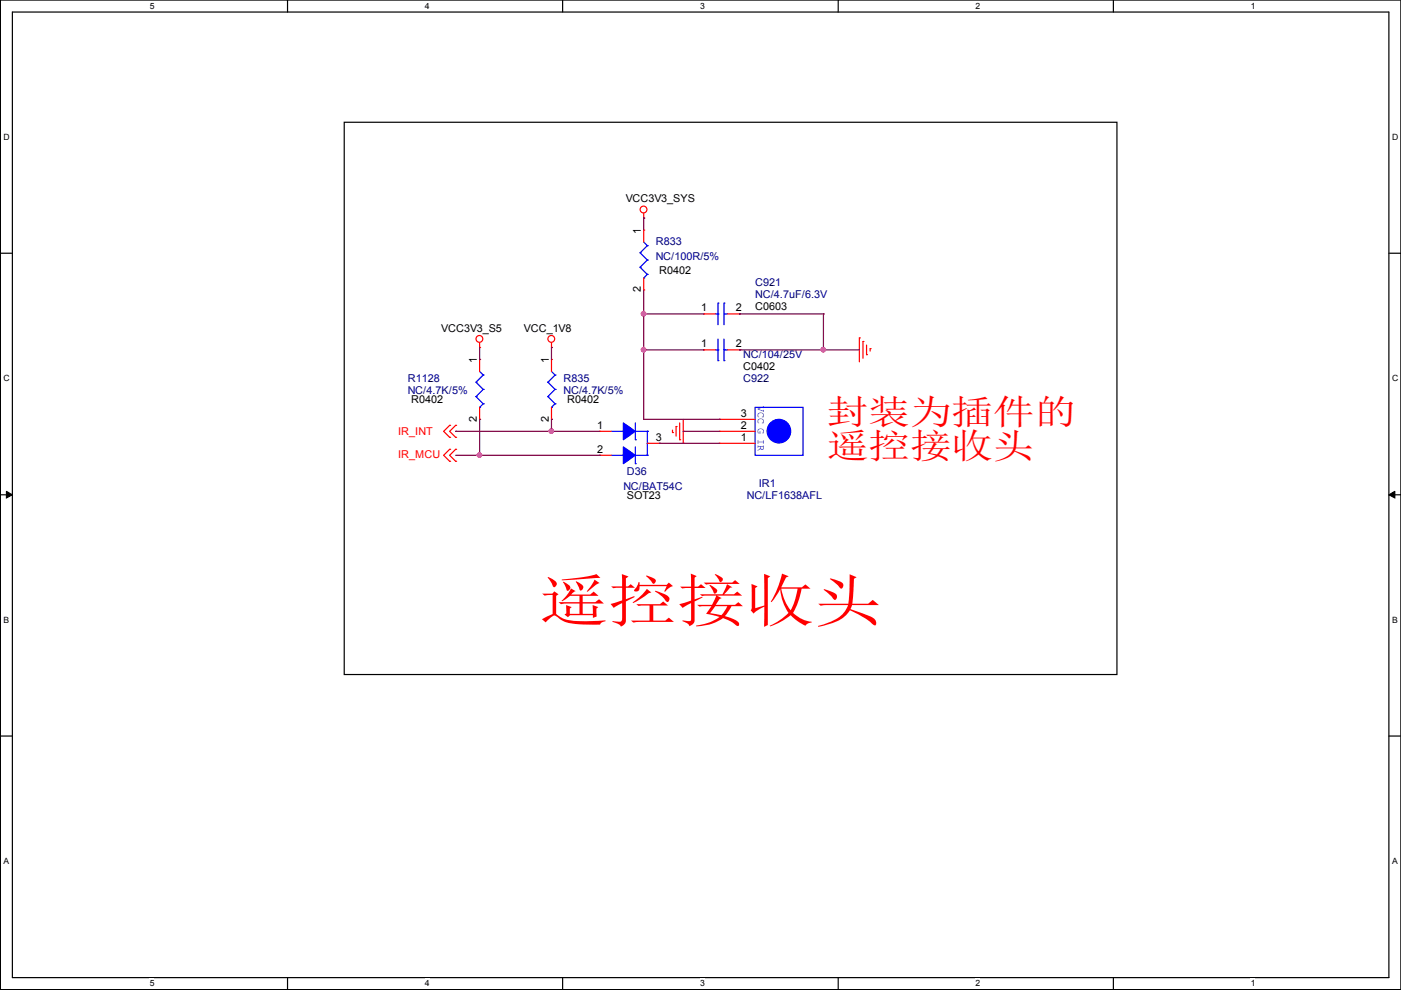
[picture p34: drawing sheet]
<svg xmlns="http://www.w3.org/2000/svg" width="297mm" height="210mm" viewBox="0 0 297 210" stroke-linecap="round" stroke-linejoin="round" font-family="sans-serif">
<defs><g id="words">
<text font-size="12.2" fill="#f00" x="114.4" y="131.7">遥控接收头</text>
<g font-size="7.4" fill="#f00">
<text x="175.3" y="89.8">封装为插件的</text>
<text x="175.3" y="97.2">遥控接收头</text>
</g>
<g font-size="2.3">
<text x="132.7" y="42.9">VCC3V3_SYS</text>
<text x="135.9" y="49.5" transform="rotate(-90 135.9 49.5)">1</text>
<text x="139.8" y="58.1">R0402</text>
<text x="135.9" y="62" transform="rotate(-90 135.9 62)">2</text>
<text x="148.7" y="66">1</text>
<text x="156" y="66">2</text>
<text x="160.1" y="65.7">C0603</text>
<text x="93.6" y="70.3">VCC3V3_S5</text>
<text x="111.1" y="70.3">VCC_1V8</text>
<text x="101.1" y="77" transform="rotate(-90 101.1 77)">1</text>
<text x="116.3" y="77" transform="rotate(-90 116.3 77)">1</text>
<text x="148.7" y="73.6">1</text>
<text x="156" y="73.6">2</text>
<text x="157.6" y="78.4">C0402</text>
<text x="87.2" y="85.5">R0402</text>
<text x="101.1" y="89.4" transform="rotate(-90 101.1 89.4)">2</text>
<text x="116.3" y="89.4" transform="rotate(-90 116.3 89.4)">2</text>
<text x="120.2" y="85.5">R0402</text>
<text x="157.1" y="88.3">3</text>
<text x="126.6" y="90.9">1</text>
<text x="126.6" y="95.9">2</text>
<text x="139" y="93.4">3</text>
<text x="157.1" y="93.4">1</text>
<text x="157.1" y="90.9">2</text>
<text x="132.9" y="105.8">SOT23</text>
</g>
<g font-size="2.3" fill="#000080">
<text x="139" y="52">R833</text>
<text x="139" y="55">NC/100R/5%</text>
<text x="160.1" y="60.6">C921</text>
<text x="160.1" y="63.2">NC/4.7uF/6.3V</text>
<text x="157.6" y="75.9">NC/104/25V</text>
<text x="86.4" y="81">R1128</text>
<text x="86.4" y="83.5">NC/4.7K/5%</text>
<text x="119.5" y="81">R835</text>
<text x="119.5" y="83.5">NC/4.7K/5%</text>
<text x="157.6" y="81">C922</text>
<text x="132.9" y="100.8">D36</text>
<text x="132.2" y="103.8">NC/BAT54C</text>
<text x="158.3" y="105.8">NC/LF1638AFL</text>
<text x="160.9" y="103.3">IR1</text>
</g>
<text font-size="2.3" fill="#00f" x="160.7" y="86.1" transform="rotate(90 160.7 86.1)">VCC G IR</text>
<g font-size="2.3" fill="#f00">
<text x="84.4" y="92.1">IR_INT</text>
<text x="84.4" y="97.2">IR_MCU</text>
</g>
<g font-size="1.8">
<text x="31.7" y="1.9">5</text>
<text x="90.1" y="1.9">4</text>
<text x="148.4" y="1.9">3</text>
<text x="206.8" y="1.9">2</text>
<text x="265.2" y="1.9">1</text>
<text x=".8" y="29.7">D</text>
<text x="295.1" y="29.7">D</text>
<text x=".8" y="80.9">C</text>
<text x="295.1" y="80.9">C</text>
<text x=".8" y="132.1">B</text>
<text x="295.1" y="132.1">B</text>
<text x=".8" y="183.2">A</text>
<text x="295.1" y="183.2">A</text>
<text x="31.7" y="209.1">5</text>
<text x="90.1" y="209.1">4</text>
<text x="148.4" y="209.1">3</text>
<text x="206.8" y="209.1">2</text>
<text x="265.2" y="209.1">1</text>
</g>
</g></defs>
<path d="M.1 0h296.9v209.8h-296.9zM2.6 2.6h291.9v204.7h-291.9z" fill="none" stroke="#000" stroke-width=".25"/>
<g fill="#fff">
<path d="M31.7 .3h1v1.9h-1z"/>
<path d="M31.7 207.5h1v2h-1z"/>
</g>
<path d="M61 0v2.6M61 207.3v2.5" fill="none" stroke="#000" stroke-width=".25"/>
<g fill="#fff">
<path d="M90.1 .3h.9v1.9h-.9z"/>
<path d="M90.1 207.5h.9v2h-.9z"/>
</g>
<path d="M119.3 0v2.6M119.3 207.3v2.5" fill="none" stroke="#000" stroke-width=".25"/>
<g fill="#fff">
<path d="M148.4 .3h1v1.9h-1z"/>
<path d="M148.4 207.5h1v2h-1z"/>
</g>
<path d="M177.7 0v2.6M177.7 207.3v2.5" fill="none" stroke="#000" stroke-width=".25"/>
<g fill="#fff">
<path d="M206.8 .3h1v1.9h-1z"/>
<path d="M206.8 207.5h1v2h-1z"/>
</g>
<path d="M236.1 0v2.6M236.1 207.3v2.5" fill="none" stroke="#000" stroke-width=".25"/>
<g fill="#fff">
<path d="M265.2 .3h.9v1.9h-.9z"/>
<path d="M265.2 207.5h.9v2h-.9z"/>
<path d="M.8 28.1h1.1v2h-1.1z"/>
<path d="M295.1 28.1h1.2v2h-1.2z"/>
<path d="M.8 79.3h1.1v1.9h-1.1z"/>
<path d="M295.1 79.3h1.2v1.9h-1.2z"/>
</g>
<path d="M.1 53.7h2.5M294.5 53.7h2.5" fill="none" stroke="#000" stroke-width=".25"/>
<g fill="#fff">
<path d="M.8 130.5h1.1v1.9h-1.1z"/>
<path d="M295.1 130.5h1.1v1.9h-1.1z"/>
</g>
<path d="M.1 104.9h2.5M294.5 104.9h2.5" fill="none" stroke="#000" stroke-width=".25"/>
<path d="M1.4 104.2l1.2 .7-1.2 .7zM294.5 104.9l1.2-.7v1.4z" fill="#000" stroke="#000" stroke-width=".21"/>
<g fill="#fff">
<path d="M.8 181.6h1v2h-1z"/>
<path d="M295.1 181.6h1.1v2h-1.1z"/>
</g>
<path d="M73 25.9h163.8v117.1h-163.8zM.1 156.1h2.5M294.5 156.1h2.5" fill="none" stroke="#000" stroke-width=".25"/>
<g fill="none" stroke="#f00" stroke-width=".25">
<path d="M136.5 46.2h.1M136.5 48.8h.1M136.5 45.2v1M136.5 48.8v2.5M136.5 58.9v2.6M101.7 73.7h.1M101.7 76.2h.1M101.7 72.7v1M101.7 76.2v2.6M116.9 73.7h.1M116.9 76.2h.1M116.9 72.7v1"/>
<path d="M116.9 76.2v2.6M136.5 61.5h.1M149.2 66.6h.1M149.2 74.2h.1M149.2 66.6h2.5M149.2 74.2h2.5M154.3 66.6h2.5M154.3 74.2h2.5M156.8 66.6h.1M156.8 74.2h.1M182.2 71.6h.1M182.2 71.6v5.1"/>
<path d="M183 72.4h.1M183 72.4v3.6M183.7 75.2h.1M183.7 73.2v2M184.5 73.9h.1M184.5 73.9v.5M95.3 90.2h.1M95.3 92.7h.1M95.3 95.3h.1M95.3 97.8h.1M95.3 90.2l-1.2 1.3 1.2 1.2M95.3 95.3l-1.2 1.2 1.2 1.3"/>
<path d="M96.6 90.2h.1M96.6 92.7h.1M96.6 95.3h.1M96.6 97.8h.1M96.6 90.2l-1.3 1.3 1.3 1.2M96.6 95.3l-1.3 1.2 1.3 1.3M101.7 88.9h.1M101.7 86.4v2.5M116.9 88.9h.1M116.9 86.4v2.5M127.1 91.5h.1M127.1 96.5h.1"/>
<path d="M127.1 91.5h2.5M127.1 96.5h2.5M137.2 94h2.6M139.8 94h.1M142.6 91.7h.1M142.6 91.2v.5M143.3 90.4h.1M143.3 90.4v2.1M144.1 93.2h.1M144.1 89.7v3.5M144.9 94h.1M144.9 88.9v5.1"/>
<path d="M152.5 94h.1M152.5 91.5h.1M152.5 88.9h.1M152.5 94h7.6M152.5 91.5h7.6M152.5 88.9h7.6"/>
<circle cx="136.4" cy="44.4" r=".72"/>
<circle cx="101.6" cy="71.9" r=".72"/>
<circle cx="116.9" cy="71.9" r=".72"/>
</g>
<g fill="none" stroke="#00f" stroke-width=".25">
<path d="M135.7 53.6h.1M135.7 56.7h.1M135.7 53.6l1.5 1.5M135.7 56.7l1.5 1.5M136.5 58.9h.1M136.5 51.3l.7 .8M137.2 52.1h.1M137.2 55.1h.1M137.2 58.2h.1M137.2 52.1l-1.5 1.5M137.2 55.1l-1.5 1.6M137.2 58.2l-.7 .7"/>
<path d="M101.7 78.8l.7 .7M102.4 79.5h.1M102.4 79.5l-1.5 1.5M116.9 78.8l.8 .7M117.7 79.5h.1M117.7 79.5l-1.5 1.5M151.7 66.6h.5M151.7 74.2h.5M152.2 66.6h.1M152.2 64.3h.1M152.2 74.2h.1M152.2 76.5h.1"/>
<path d="M152.2 64.3v4.5M152.2 71.9v4.6M153.5 64.3h.1M153.5 66.6h.1M153.5 76.5h.1M153.5 74.2h.1M153.5 66.6h.8M153.5 64.3v4.5M153.5 71.9v4.6M153.5 74.2h.8M100.9 81h.1M100.9 84.1h.1"/>
<path d="M100.9 81l1.5 1.6M100.9 84.1l1.5 1.5M101.7 86.4h.1M102.4 82.6h.1M102.4 85.6h.1M102.4 82.6l-1.5 1.5M102.4 85.6l-.7 .8M116.2 81h.1M116.2 84.1h.1M116.2 81l1.5 1.6M116.2 84.1l1.5 1.5M116.9 86.4h.1"/>
<path d="M117.7 82.6h.1M117.7 85.6h.1M117.7 82.6l-1.5 1.5M117.7 85.6l-.8 .8M129.6 91.5h2.6M129.6 96.5h2.6M132.2 91.5h.1M132.2 96.5h.1M134.7 93.2h.1M134.7 98.3h.1M134.7 89.7v3.5M134.7 94.8v3.5"/>
<path d="M134.7 91.5h2.5M134.7 96.5h2.5M137.2 91.5h.1M137.2 96.5h.1M137.2 94h.1M137.2 91.5v5M160.1 86.4h10.2v10.1h-10.2z"/>
</g>
<g fill="#00f" stroke="#00f" stroke-width=".25">
<path d="M132.2 89.7l2.5 1.8-2.5 1.7z" fill-rule="evenodd"/>
<path d="M132.2 94.8l2.5 1.7-2.5 1.8z" fill-rule="evenodd"/>
<circle cx="165.1" cy="91.4" r="2.5"/>
</g>
<g fill="none" stroke="#800040" stroke-width=".25">
<path d="M136.5 46.2h.1M136.5 46.2v2.6M101.7 76.2h.1M101.7 73.7v2.5M116.9 73.7h.1M116.9 73.7v2.5M136.5 74.2h.1M136.5 66.6h.1M136.5 66.6h12.7M136.5 61.5v27.4h16M136.5 74.2h12.7M156.8 66.6h.1"/>
<path d="M156.8 74.2h.1M156.8 66.6h17.8M156.8 74.2h25.4M174.6 66.6h.1M174.6 74.2h.1M174.6 66.6v7.6M96.6 91.5h.1M96.6 91.5h30.5M96.6 96.5h30.5M101.7 96.5h.1M101.7 88.9h.1M101.7 88.9v7.6"/>
<path d="M116.9 88.9h.1M116.9 91.5h.1M116.9 88.9v2.6M127.1 96.5h.1M139.8 94h.1M139.8 94h12.7M144.9 91.5h.1M144.9 91.5h7.6M152.5 88.9h.1"/>
</g>
<g fill="#f0f" stroke="#f0f" stroke-width=".25">
<circle cx="136.4" cy="74.1" r=".47"/>
<circle cx="136.4" cy="66.5" r=".47"/>
<circle cx="174.5" cy="74.1" r=".47"/>
<circle cx="116.9" cy="91.4" r=".47"/>
<circle cx="101.6" cy="96.5" r=".47"/>
</g>
<use href="#words"/>
</svg>
